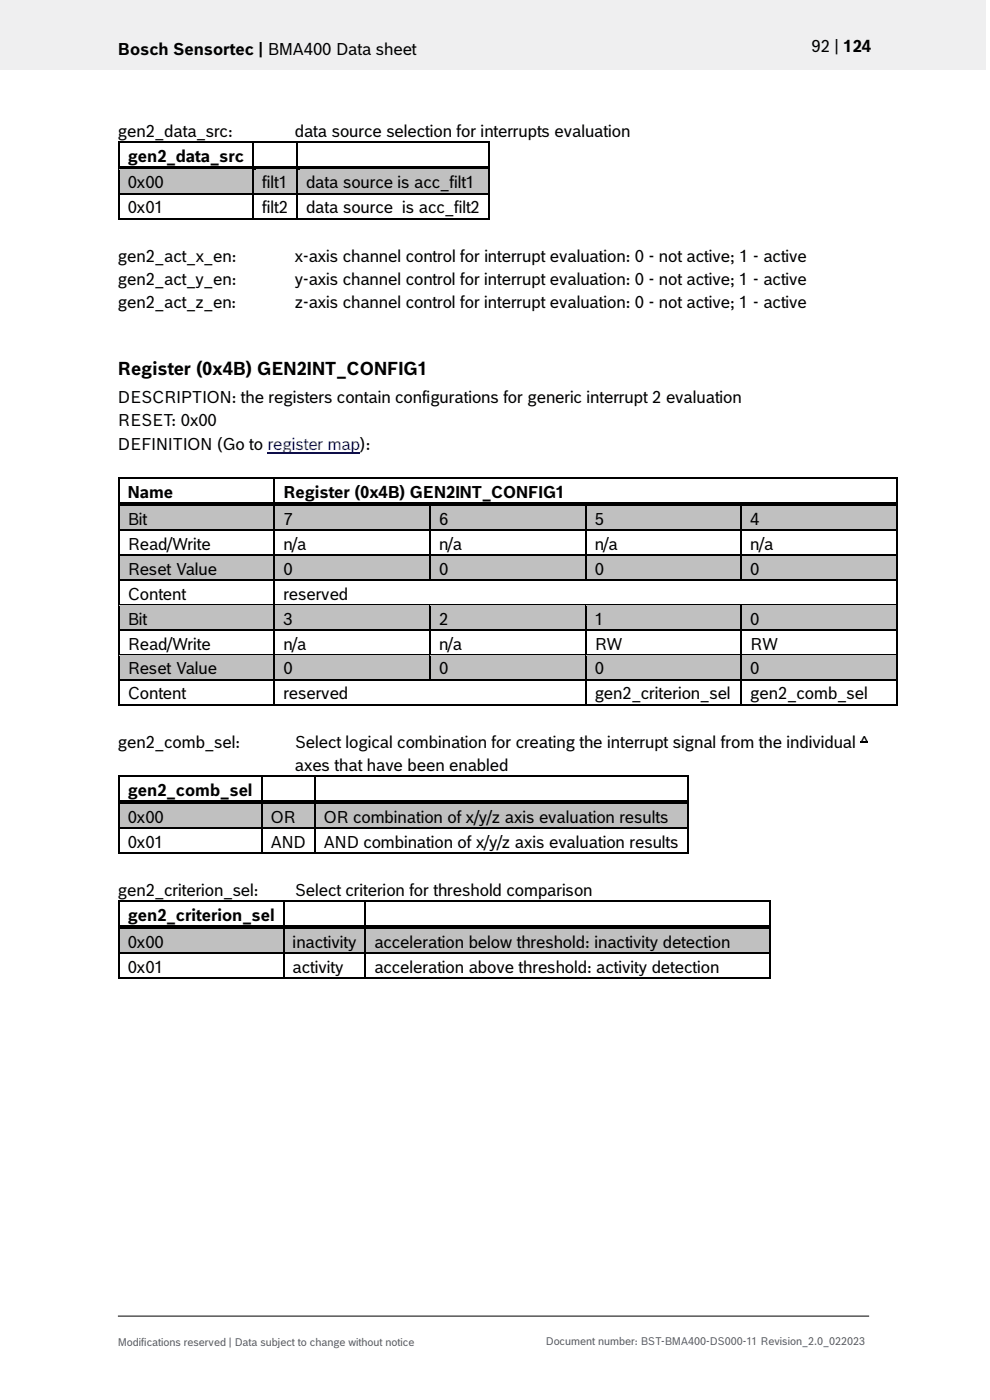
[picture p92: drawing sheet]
<svg xmlns="http://www.w3.org/2000/svg" width="210mm" height="297mm" viewBox="0 0 210 297" stroke-linecap="round" stroke-linejoin="round" font-family="sans-serif">
<defs><g id="words">
<text font-size="3.9" x="25" y="79.5">Register (0x4B) GEN2INT_CONFIG1</text>
<g font-size="3.5">
<text x="25" y="11.6">Bosch Sensortec | BMA400 Data sheet</text>
<text x="172.1" y="11">92 | 124</text>
<text x="25" y="29">gen2_data_src:</text>
<text x="62.5" y="29">data source selection for interrupts evaluation</text>
<text x="27.1" y="34.3">gen2_data_src</text>
<text x="27.1" y="40">0x00</text>
<text x="55.6" y="40">filt1</text>
<text x="64.9" y="40">data source is acc_filt1</text>
<text x="27.1" y="45.3">0x01</text>
<text x="55.6" y="45.3">filt2</text>
<text x="64.9" y="45.3">data source is acc_filt2</text>
<text x="25" y="55.5">gen2_act_x_en:</text>
<text x="62.5" y="55.5">x-axis channel control for interrupt evaluation: 0 - not active; 1 - active</text>
<text x="25" y="65.4">gen2_act_z_en:</text>
<text x="25" y="60.5">gen2_act_y_en:</text>
<text x="62.5" y="65.4">z-axis channel control for interrupt evaluation: 0 - not active; 1 - active</text>
<text x="62.5" y="60.5">y-axis channel control for interrupt evaluation: 0 - not active; 1 - active</text>
<text x="25" y="85.5">DESCRIPTION: the registers contain configurations for generic interrupt 2 evaluation</text>
<text x="25" y="90.4">RESET: 0x00</text>
<text x="25" y="95.4">DEFINITION (Go to register map):</text>
<text x="27.1" y="105.6">Name</text>
<text x="60.1" y="105.6">Register (0x4B) GEN2INT_CONFIG1</text>
<text x="27.1" y="111.3">Bit</text>
<text x="60.1" y="111.3">7</text>
<text x="93.1" y="111.3">6</text>
<text x="126.2" y="111.3">5</text>
<text x="159.2" y="111.3">4</text>
<text x="27.1" y="116.6">Read/Write</text>
<text x="60.1" y="116.6">n/a</text>
<text x="93.1" y="116.6">n/a</text>
<text x="126.2" y="116.6">n/a</text>
<text x="159.2" y="116.6">n/a</text>
<text x="27.1" y="121.9">Reset Value</text>
<text x="60.1" y="121.9">0</text>
<text x="93.1" y="121.9">0</text>
<text x="126.2" y="121.9">0</text>
<text x="159.2" y="121.9">0</text>
<text x="27.1" y="127.2">Content</text>
<text x="60.1" y="127.2">reserved</text>
<text x="27.1" y="132.5">Bit</text>
<text x="27.1" y="137.8">Read/Write</text>
<text x="60.1" y="132.5">3</text>
<text x="60.1" y="137.8">n/a</text>
<text x="93.1" y="132.5">2</text>
<text x="93.1" y="137.8">n/a</text>
<text x="126.2" y="132.5">1</text>
<text x="126.2" y="137.8">RW</text>
<text x="159.2" y="132.5">0</text>
<text x="159.2" y="137.8">RW</text>
<text x="27.1" y="143.1">Reset Value</text>
<text x="60.1" y="143.1">0</text>
<text x="93.1" y="143.1">0</text>
<text x="126.2" y="143.1">0</text>
<text x="159.2" y="143.1">0</text>
<text x="27.1" y="148.4">Content</text>
<text x="60.1" y="148.4">reserved</text>
<text x="126.2" y="148.4">gen2_criterion_sel</text>
<text x="159.2" y="148.4">gen2_comb_sel</text>
<text x="25" y="158.6">gen2_comb_sel:</text>
<text x="62.5" y="158.6">Select logical combination for creating the interrupt signal from the individual ^</text>
<text x="62.5" y="163.6">axes that have been enabled</text>
<text x="27.1" y="168.8">gen2_comb_sel</text>
<text x="27.1" y="174.6">0x00</text>
<text x="27.1" y="179.9">0x01</text>
<text x="57.4" y="174.6">OR</text>
<text x="57.4" y="179.9">AND</text>
<text x="68.6" y="174.6">OR combination of x/y/z axis evaluation results</text>
<text x="68.6" y="179.9">AND combination of x/y/z axis evaluation results</text>
<text x="25" y="190.1">gen2_criterion_sel:</text>
<text x="62.5" y="190.1">Select criterion for threshold comparison</text>
<text x="27.1" y="195.4">gen2_criterion_sel</text>
<text x="27.1" y="201.1">0x00</text>
<text x="62.1" y="201.1">inactivity</text>
<text x="79.4" y="201.1">acceleration below threshold: inactivity detection</text>
<text x="27.1" y="206.4">0x01</text>
<text x="62.1" y="206.4">activity</text>
<text x="79.4" y="206.4">acceleration above threshold: activity detection</text>
</g>
<g font-size="2.3" fill="#535f6b">
<text x="25" y="285.5">Modifications reserved | Data subject to change without notice</text>
<text x="115.8" y="285.2">Document number: BST-BMA400-DS000-11 Revision_2.0_022023</text>
</g>
</g></defs>
<path d="M0 0h209.1v14.8h-209.1z" fill="#efeff0"/>
<path d="M25 279.2h159.4" fill="none" stroke="#000" stroke-width=".21"/>
<path d="M25 30h.4v.3h-.4zM53.6 30.3h.3zM53.6 30h.3v.3h-.3zM62.9 30.3h.3zM62.9 30h.3v.3h-.3zM103.5 30h.4v.3h-.4z" fill="#000"/>
<path d="M25.2 30.3v4.9M25.4 30.1h28.2M53.7 30.3v4.9M53.9 30.1h9M63 30.3v4.9M63.2 30.1h40.3M103.7 30.3v4.9" fill="none" stroke="#000" stroke-width=".34"/>
<g fill="#c0c0c0">
<path d="M25.4 36h28.1v5h-28.1z" fill-rule="evenodd"/>
<path d="M53.9 36h8.9v5h-8.9z" fill-rule="evenodd"/>
<path d="M63.2 36h40.3v5h-40.3z" fill-rule="evenodd"/>
</g>
<g fill="#c0c0c0">
<path d="M27.1 36h24.7v5h-24.7z"/>
<path d="M55.6 36h5.5v5h-5.5z"/>
<path d="M64.9 36h36.9v5h-36.9z"/>
</g>
<path d="M25 35.2h.4v.8h-.4z" fill="#000"/>
<path d="M25.4 35.2h28.2v.8h-28.2z" fill-rule="evenodd" fill="#000"/>
<path d="M25.4 36h28.2" fill="none" stroke="#c0c0c0" stroke-width=".21"/>
<path d="M53.9 36h.4z" fill="#c0c0c0"/>
<path d="M53.6 36h.3z" fill="#000"/>
<g fill="#000">
<path d="M53.6 35.2h.7v.8h-.7z" fill-rule="evenodd"/>
<path d="M54.3 35.2h8.6v.8h-8.6z" fill-rule="evenodd"/>
</g>
<path d="M54.3 36h8.6" fill="none" stroke="#c0c0c0" stroke-width=".21"/>
<path d="M63.2 36h.4z" fill="#c0c0c0"/>
<g fill="#000">
<path d="M62.9 36h.3zM103.5 35.2h.4v.8h-.4zM25 41h.4v.3h-.4zM25 46.3h.4v.3h-.4zM53.6 41h.3v.3h-.3zM53.6 46.3h.3v.3h-.3zM62.9 41h.3v.3h-.3zM62.9 46.3h.3v.3h-.3zM103.5 41h.4v.3h-.4zM103.5 46.3h.4v.3h-.4zM25 101.3h.4v.4h-.4zM25 101.3h.4v.3h-.4z"/>
<path d="M58 101.6l.4 .1zM58 101.3h.4v.3h-.4zM190.1 101.3h.4v.4h-.4zM190.1 101.3h.4v.3h-.4z"/>
</g>
<g fill="#000">
<path d="M62.9 35.2h.7v.8h-.7z" fill-rule="evenodd"/>
<path d="M63.6 35.2h39.9v.8h-39.9z" fill-rule="evenodd"/>
</g>
<path d="M63.6 36h39.9" fill="none" stroke="#c0c0c0" stroke-width=".21"/>
<g fill="none" stroke="#000" stroke-width=".34">
<path d="M25.2 36v5M53.7 36v5M63 36v5M103.7 36v5M25.2 41.3v5M25.4 41.1h28.2M25.4 46.4h28.2M53.7 41.3v5M53.9 41.1h9M53.9 46.4h9M63 41.3v5M63.2 41.1h40.3"/>
<path d="M63.2 46.4h40.3M103.7 41.3v5M25.2 101.7v4.9M25.4 101.5h32.6M58.2 101.7v4.9M58.4 101.5h131.7M190.3 101.7v4.9"/>
</g>
<path d="M56.8 96h19.6" fill="none" stroke="#00f" stroke-width=".23"/>
<g fill="#c0c0c0">
<path d="M25.4 107.4h32.6v4.9h-32.6z" fill-rule="evenodd"/>
<path d="M58.4 107.4h32.7v4.9h-32.7z" fill-rule="evenodd"/>
<path d="M91.4 107.4h32.7v4.9h-32.7z" fill-rule="evenodd"/>
<path d="M124.4 107.4h32.7v4.9h-32.7z" fill-rule="evenodd"/>
<path d="M157.4 107.4h32.7v4.9h-32.7z" fill-rule="evenodd"/>
</g>
<g fill="#c0c0c0">
<path d="M27.1 107.4h29.2v4.9h-29.2z"/>
<path d="M60.1 107.4h29.2v4.9h-29.2z"/>
<path d="M93.1 107.4h29.2v4.9h-29.2z"/>
<path d="M126.2 107.4h29.2v4.9h-29.2z"/>
<path d="M159.2 107.4h29.2v4.9h-29.2z"/>
</g>
<path d="M25 106.6h.4v.8h-.4z" fill="#000"/>
<path d="M25.4 106.6h32.6v.8h-32.6z" fill-rule="evenodd" fill="#000"/>
<path d="M25.4 107.4h32.6" fill="none" stroke="#c0c0c0" stroke-width=".21"/>
<path d="M58.4 107.4h.4z" fill="#c0c0c0"/>
<path d="M58 107.4h.4z" fill="#000"/>
<g fill="#000">
<path d="M58 106.6h.8v.8h-.8z" fill-rule="evenodd"/>
<path d="M58.8 106.6h32.3v.8h-32.3z" fill-rule="evenodd"/>
</g>
<path d="M58.8 107.4h32.3" fill="none" stroke="#c0c0c0" stroke-width=".21"/>
<path d="M91.4 107.4h.4z" fill="#c0c0c0"/>
<path d="M91.1 107.4h.3z" fill="#000"/>
<g fill="#000">
<path d="M91.1 106.6h.7v.8h-.7z" fill-rule="evenodd"/>
<path d="M91.8 106.6h32.3v.8h-32.3z" fill-rule="evenodd"/>
</g>
<path d="M91.8 107.4h32.3" fill="none" stroke="#c0c0c0" stroke-width=".21"/>
<path d="M124.4 107.4h.5z" fill="#c0c0c0"/>
<path d="M124.1 107.4h.3z" fill="#000"/>
<g fill="#000">
<path d="M124.1 106.6h.8v.8h-.8z" fill-rule="evenodd"/>
<path d="M124.9 106.6h32.2v.8h-32.2z" fill-rule="evenodd"/>
</g>
<path d="M124.9 107.4h32.2" fill="none" stroke="#c0c0c0" stroke-width=".21"/>
<path d="M157.4 107.4h.5z" fill="#c0c0c0"/>
<path d="M25 112.3h.4v.4h-.4zM58 112.3h.4v.4h-.4zM91.1 112.3h.3v.4h-.3zM124.1 112.3h.3v.4h-.3zM157.1 107.4h.3zM157.1 112.3h.3v.4h-.3zM190.1 106.6h.4v.8h-.4zM190.1 112.3h.4v.4h-.4z" fill="#000"/>
<g fill="#000">
<path d="M157.1 106.6h.8v.8h-.8z" fill-rule="evenodd"/>
<path d="M157.9 106.6h32.2v.8h-32.2z" fill-rule="evenodd"/>
</g>
<path d="M157.9 107.4h32.2" fill="none" stroke="#c0c0c0" stroke-width=".21"/>
<g fill="none" stroke="#000" stroke-width=".34">
<path d="M25.2 107.4v4.9M25.2 112.7v4.9M25.4 112.5h32.6M58.2 107.4v4.9M58.2 112.7v4.9M58.4 112.5h32.7M91.2 107.4v4.9M91.2 112.7v4.9M91.4 112.5h32.7M124.2 107.4v4.9M124.2 112.7v4.9M124.4 112.5h32.7"/>
<path d="M157.3 107.4v4.9M157.3 112.7v4.9M157.4 112.5h32.7M190.3 107.4v4.9M190.3 112.7v4.9"/>
</g>
<g fill="#c0c0c0">
<path d="M25.4 118h32.6v4.9h-32.6z" fill-rule="evenodd"/>
<path d="M58.4 118h32.7v4.9h-32.7z" fill-rule="evenodd"/>
<path d="M91.4 118h32.7v4.9h-32.7z" fill-rule="evenodd"/>
<path d="M124.4 118h32.7v4.9h-32.7z" fill-rule="evenodd"/>
<path d="M157.4 118h32.7v4.9h-32.7z" fill-rule="evenodd"/>
</g>
<g fill="#c0c0c0">
<path d="M27.1 118h29.2v4.9h-29.2z"/>
<path d="M60.1 118h29.2v4.9h-29.2z"/>
<path d="M93.1 118h29.2v4.9h-29.2z"/>
<path d="M126.2 118h29.2v4.9h-29.2z"/>
<path d="M159.2 118h29.2v4.9h-29.2z"/>
</g>
<path d="M25 117.6h.4v.4h-.4zM58 117.6h.4v.4h-.4zM91.1 117.6h.3v.4h-.3zM124.1 117.6h.3v.4h-.3zM157.1 117.6h.3v.4h-.3zM190.1 117.6h.4v.4h-.4zM25 122.9h.4v.4h-.4zM58 122.9h.4v.4h-.4zM91.1 122.9h.3v.4h-.3zM124.1 122.9h.3v.4h-.3zM157.1 122.9h.3v.4h-.3zM190.1 122.9h.4v.4h-.4z" fill="#000"/>
<g fill="none" stroke="#000" stroke-width=".34">
<path d="M25.2 118v4.9M25.4 117.8h32.6M58.2 118v4.9M58.4 117.8h32.7M91.2 118v4.9M91.4 117.8h32.7M124.2 118v4.9M124.4 117.8h32.7M157.3 118v4.9M157.4 117.8h32.7M190.3 118v4.9M25.2 123.3v4.9"/>
<path d="M25.4 123.1h32.6M58.2 123.3v4.9M58.4 123.1h32.7M91.4 123.1h32.7M124.4 123.1h32.7M157.4 123.1h32.7M190.3 123.3v4.9"/>
</g>
<path d="M25.4 118h32.6M58.4 118h32.7M91.4 118h32.7M124.4 118h32.7M157.4 118h32.7" fill="none" stroke="#c0c0c0" stroke-width=".21"/>
<g fill="#c0c0c0">
<path d="M25.4 128.5h32.6v5h-32.6z" fill-rule="evenodd"/>
<path d="M58.4 128.5h32.7v5h-32.7z" fill-rule="evenodd"/>
<path d="M91.4 128.5h32.7v5h-32.7z" fill-rule="evenodd"/>
<path d="M124.4 128.5h32.7v5h-32.7z" fill-rule="evenodd"/>
<path d="M157.4 128.5h32.7v5h-32.7z" fill-rule="evenodd"/>
</g>
<g fill="#c0c0c0">
<path d="M27.1 128.5h29.2v5h-29.2z"/>
<path d="M60.1 128.5h29.2v5h-29.2z"/>
<path d="M93.1 128.5h29.2v5h-29.2z"/>
<path d="M126.2 128.5h29.2v5h-29.2z"/>
<path d="M159.2 128.5h29.2v5h-29.2z"/>
</g>
<g fill="#000">
<path d="M25 128.2h.4v.4h-.4zM25 133.5h.4v.4h-.4zM58 128.2h.4v.4h-.4zM58 133.5h.4v.4h-.4zM91.1 128.5l.3 .1zM91.1 128.2h.3v.3h-.3zM91.1 133.5h.3v.4h-.3zM124.1 128.5l.3 .1zM124.1 128.2h.3v.3h-.3zM124.1 133.5h.3v.4h-.3zM157.1 128.5l.3 .1zM157.1 128.2h.3v.3h-.3z"/>
<path d="M157.1 133.5h.3v.4h-.3zM190.1 128.2h.4v.4h-.4zM190.1 133.5h.4v.4h-.4z"/>
</g>
<g fill="none" stroke="#000" stroke-width=".34">
<path d="M25.2 128.6v4.9M25.2 133.9v4.9M25.4 128.4h32.6M25.4 133.7h32.6M58.2 128.6v4.9M58.2 133.9v4.9M58.4 128.4h32.7M58.4 133.7h32.7M91.2 128.6v4.9M91.2 133.9v4.9M91.4 128.4h32.7M91.4 133.7h32.7"/>
<path d="M124.2 128.6v4.9M124.2 133.9v4.9M124.4 128.4h32.7M124.4 133.7h32.7M157.3 128.6v4.9M157.3 133.9v4.9M157.4 128.4h32.7M157.4 133.7h32.7M190.3 128.6v4.9M190.3 133.9v4.9"/>
</g>
<path d="M25.4 128.6h32.6M58.4 128.6h32.7M91.4 128.6h32.7M124.4 128.6h32.7M157.4 128.6h32.7" fill="none" stroke="#c0c0c0" stroke-width=".21"/>
<g fill="#c0c0c0">
<path d="M25.4 139.1h32.6v5h-32.6z" fill-rule="evenodd"/>
<path d="M58.4 139.1h32.7v5h-32.7z" fill-rule="evenodd"/>
<path d="M91.4 139.1h32.7v5h-32.7z" fill-rule="evenodd"/>
<path d="M124.4 139.1h32.7v5h-32.7z" fill-rule="evenodd"/>
<path d="M157.4 139.1h32.7v5h-32.7z" fill-rule="evenodd"/>
</g>
<g fill="#c0c0c0">
<path d="M27.1 139.1h29.2v5h-29.2z"/>
<path d="M60.1 139.1h29.2v5h-29.2z"/>
<path d="M93.1 139.1h29.2v5h-29.2z"/>
<path d="M126.2 139.1h29.2v5h-29.2z"/>
<path d="M159.2 139.1h29.2v5h-29.2z"/>
</g>
<g fill="#000">
<path d="M25 138.8h.4v.3h-.4zM58 138.8h.4v.3h-.4zM91.1 138.8h.3v.3h-.3zM124.1 138.8h.3v.3h-.3zM157.1 138.8h.3v.3h-.3zM190.1 138.8h.4v.3h-.4zM25 144.1h.4v.3h-.4zM25 149.4h.4v.3h-.4zM58 144.1h.4v.3h-.4zM58 149.4h.4v.3h-.4zM91.1 144.1h.3v.3h-.3zM124.1 144.1h.3v.3h-.3z"/>
<path d="M124.1 149.4h.3v.3h-.3zM157.1 144.1h.3v.3h-.3zM157.1 149.4h.3v.3h-.3zM182.5 157.3h1.7v.3h-1.7zM190.1 144.1h.4v.3h-.4zM190.1 149.4h.4v.3h-.4zM25 164.5h.4v.4h-.4zM55.3 164.9h.3zM55.3 164.5h.3v.4h-.3zM66.6 164.9h.3zM66.6 164.5h.3v.4h-.3zM145.7 164.5h.3v.4h-.3z"/>
</g>
<g fill="none" stroke="#000" stroke-width=".34">
<path d="M25.2 139.1v5M25.4 139h32.6M58.2 139.1v5M58.4 139h32.7M91.2 139.1v5M91.4 139h32.7M124.2 139.1v5M124.4 139h32.7M157.3 139.1v5M157.4 139h32.7M190.3 139.1v5M25.2 144.4v5"/>
<path d="M25.4 144.3h32.6M25.4 149.5h32.6M58.2 144.4v5M58.4 144.3h32.7M58.4 149.5h65.7M91.4 144.3h32.7M124.2 144.4v5M124.4 144.3h32.7M124.4 149.5h32.7M157.3 144.4v5M157.4 144.3h32.7M157.4 149.5h32.7"/>
<path d="M190.3 144.4v5M25.2 164.9v4.9M25.4 164.7h29.9M55.5 164.9v4.9M55.6 164.7h11M66.8 164.9v4.9M66.9 164.7h78.8M145.9 164.9v4.9"/>
</g>
<path d="M25.4 139.1h32.6M58.4 139.1h32.7M91.4 139.1h32.7M124.4 139.1h32.7M157.4 139.1h32.7" fill="none" stroke="#c0c0c0" stroke-width=".21"/>
<g fill="#c0c0c0">
<path d="M25.4 170.6h29.9v5h-29.9z" fill-rule="evenodd"/>
<path d="M55.6 170.6h11v5h-11z" fill-rule="evenodd"/>
<path d="M66.9 170.6h78.8v5h-78.8z" fill-rule="evenodd"/>
</g>
<g fill="#c0c0c0">
<path d="M27.1 170.6h26.5v5h-26.5z"/>
<path d="M57.4 170.6h7.4v5h-7.4z"/>
<path d="M68.6 170.6h75.4v5h-75.4z"/>
</g>
<path d="M25 169.8h.4v.8h-.4z" fill="#000"/>
<path d="M25.4 169.8h29.9v.8h-29.9z" fill-rule="evenodd" fill="#000"/>
<path d="M25.4 170.6h29.9" fill="none" stroke="#c0c0c0" stroke-width=".21"/>
<path d="M55.6 170.6h.5z" fill="#c0c0c0"/>
<path d="M55.3 170.6h.3z" fill="#000"/>
<g fill="#000">
<path d="M55.3 169.8h.8v.8h-.8z" fill-rule="evenodd"/>
<path d="M56.1 169.8h10.5v.8h-10.5z" fill-rule="evenodd"/>
</g>
<path d="M56.1 170.6h10.5" fill="none" stroke="#c0c0c0" stroke-width=".21"/>
<path d="M66.9 170.6h.5z" fill="#c0c0c0"/>
<g fill="#000">
<path d="M25 175.6h.4v.3h-.4zM55.3 175.6h.3v.3h-.3zM66.6 170.6h.3zM66.6 175.6h.3v.3h-.3zM145.7 169.8h.3v.8h-.3zM145.7 175.6h.3v.3h-.3zM25 180.9h.4v.3h-.4zM25 191.1h.4v.3h-.4zM55.3 180.9h.3v.3h-.3zM60 191.4h.4zM60 191.1h.4v.3h-.4zM66.6 180.9h.3v.3h-.3z"/>
<path d="M77.4 191.4h.3zM77.4 191.1h.3v.3h-.3zM145.7 180.9h.3v.3h-.3zM163.3 191.1h.3v.3h-.3z"/>
</g>
<g fill="#000">
<path d="M66.6 169.8h.8v.8h-.8z" fill-rule="evenodd"/>
<path d="M67.4 169.8h78.3v.8h-78.3z" fill-rule="evenodd"/>
</g>
<path d="M67.4 170.6h78.3" fill="none" stroke="#c0c0c0" stroke-width=".21"/>
<g fill="none" stroke="#000" stroke-width=".34">
<path d="M25.2 170.6v5M25.2 175.9v5M25.4 175.7h29.9M55.5 170.6v5M55.5 175.9v5M55.6 175.7h11M66.8 170.6v5M66.8 175.9v5M66.9 175.7h78.8M145.9 170.6v5M145.9 175.9v5M25.2 191.4v5"/>
<path d="M25.4 181h29.9M25.4 191.2h34.6M55.6 181h11M60.2 191.4v5M60.4 191.2h17M66.9 181h78.8M77.5 191.4v5M77.7 191.2h85.6M163.4 191.4v5"/>
</g>
<g fill="#c0c0c0">
<path d="M25.4 197.2h34.6v4.9h-34.6z" fill-rule="evenodd"/>
<path d="M60.4 197.2h16.9v4.9h-16.9z" fill-rule="evenodd"/>
<path d="M77.7 197.2h85.6v4.9h-85.6z" fill-rule="evenodd"/>
</g>
<g fill="#c0c0c0">
<path d="M27.1 197.2h31.2v4.9h-31.2z"/>
<path d="M62.1 197.2h13.5v4.9h-13.5z"/>
<path d="M79.4 197.2h82.1v4.9h-82.1z"/>
</g>
<path d="M25 196.4h.4v.8h-.4z" fill="#000"/>
<path d="M25.4 196.4h34.6v.7h-34.6z" fill-rule="evenodd" fill="#000"/>
<path d="M25.4 197.2h34.6" fill="none" stroke="#c0c0c0" stroke-width=".21"/>
<path d="M60.4 197.1l.4 .1z" fill="#c0c0c0"/>
<path d="M60 197.1l.4 .1z" fill="#000"/>
<g fill="#000">
<path d="M60 196.4h.8v.7h-.8z" fill-rule="evenodd"/>
<path d="M60.8 196.4h16.6v.7h-16.6z" fill-rule="evenodd"/>
</g>
<path d="M60.8 197.2h16.6" fill="none" stroke="#c0c0c0" stroke-width=".21"/>
<path d="M77.7 197.1l.4 .1z" fill="#c0c0c0"/>
<path d="M77.4 197.1l.3 .1zM163.3 196.4h.3v.8h-.3zM25 202.1h.4v.4h-.4zM25 207.4h.4v.4h-.4zM60 202.1h.4v.4h-.4zM60 207.4h.4v.4h-.4zM77.4 202.1h.3v.4h-.3zM77.4 207.4h.3v.4h-.3zM163.3 202.1h.3v.4h-.3zM163.3 207.4h.3v.4h-.3z" fill="#000"/>
<g fill="#000">
<path d="M77.4 196.4h.7v.7h-.7z" fill-rule="evenodd"/>
<path d="M78.1 196.4h85.2v.7h-85.2z" fill-rule="evenodd"/>
</g>
<path d="M78.1 197.2h85.2" fill="none" stroke="#c0c0c0" stroke-width=".21"/>
<g fill="none" stroke="#000" stroke-width=".34">
<path d="M25.2 197.2v4.9M60.2 197.2v4.9M77.5 197.2v4.9M163.4 197.2v4.9M25.2 202.5v4.9M25.4 202.3h34.6M25.4 207.6h34.6M60.2 202.5v4.9M60.4 202.3h17M60.4 207.6h17M77.5 202.5v4.9M77.7 202.3h85.6"/>
<path d="M77.7 207.6h85.6M163.4 202.5v4.9"/>
</g>
<use href="#words"/>
</svg>
